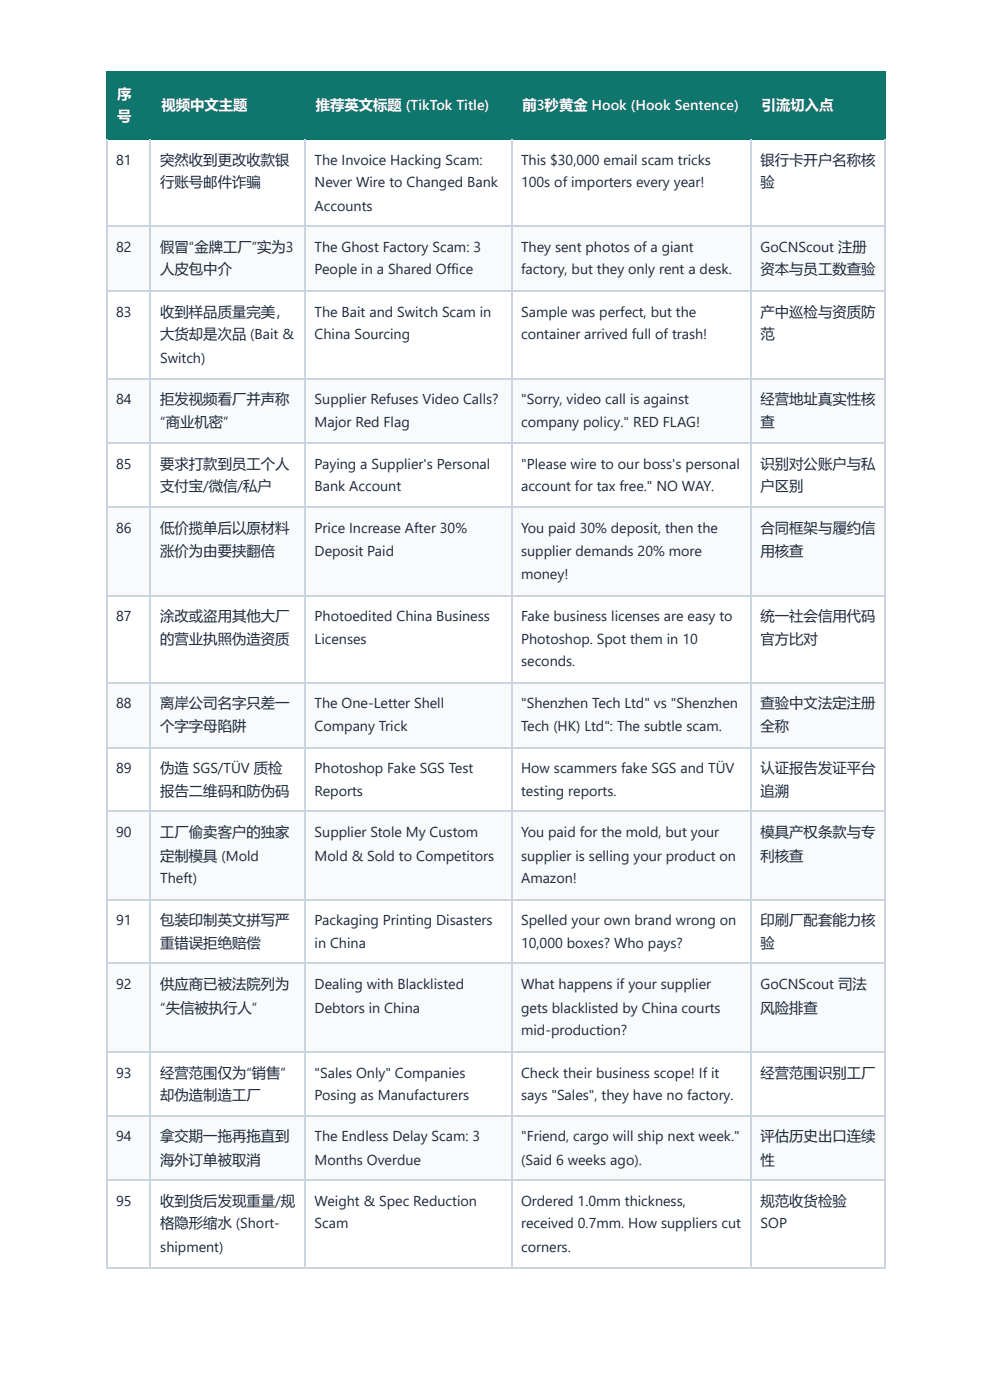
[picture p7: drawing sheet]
<svg xmlns="http://www.w3.org/2000/svg" width="210mm" height="297mm" viewBox="0 0 210 297" stroke-linecap="round" stroke-linejoin="round" font-family="sans-serif">
<defs><g id="words">
<g font-size="3" fill="#fff">
<text x="24.9" y="20.9">序</text>
<text x="34.2" y="23.3">视频中文主题</text>
<text x="67" y="23.3">推荐英文标题 (TikTok Title)</text>
<text x="110.7" y="23.3">前3秒黄金 Hook (Hook Sentence)</text>
<text x="161.5" y="23.3">引流切入点</text>
<text x="24.9" y="25.7">号</text>
</g>
<g font-size="3" fill="#1e293b">
<text x="24.6" y="34.9">81</text>
<text x="34" y="34.9">突然收到更改收款银</text>
<text x="66.7" y="34.9">The Invoice Hacking Scam:</text>
<text x="110.5" y="34.9">This $30,000 email scam tricks</text>
<text x="161.3" y="34.9">银行卡开户名称核</text>
<text x="34" y="39.7">行账号邮件诈骗</text>
<text x="66.7" y="39.7">Never Wire to Changed Bank</text>
<text x="110.5" y="39.7">100s of importers every year!</text>
<text x="161.3" y="39.7">验</text>
<text x="66.7" y="44.7">Accounts</text>
<text x="24.6" y="53.4">82</text>
<text x="34" y="53.4">假冒“金牌工厂”实为3</text>
<text x="66.7" y="53.4">The Ghost Factory Scam: 3</text>
<text x="110.5" y="53.4">They sent photos of a giant</text>
<text x="161.3" y="53.4">GoCNScout 注册</text>
<text x="34" y="58.2">人皮包中介</text>
<text x="66.7" y="58.2">People in a Shared Office</text>
<text x="110.5" y="58.2">factory, but they only rent a desk.</text>
<text x="161.3" y="58.2">资本与员工数查验</text>
<text x="24.6" y="67.2">83</text>
<text x="34" y="67.2">收到样品质量完美，</text>
<text x="34" y="72">大货却是次品 (Bait &amp;</text>
<text x="66.7" y="67.2">The Bait and Switch Scam in</text>
<text x="66.7" y="72">China Sourcing</text>
<text x="110.5" y="67.2">Sample was perfect, but the</text>
<text x="110.5" y="72">container arrived full of trash!</text>
<text x="161.3" y="67.2">产中巡检与资质防</text>
<text x="161.3" y="72">范</text>
<text x="34" y="77">Switch)</text>
<text x="24.6" y="85.7">84</text>
<text x="34" y="85.7">拒发视频看厂并声称</text>
<text x="66.7" y="85.7">Supplier Refuses Video Calls?</text>
<text x="110.5" y="85.7">&quot;Sorry, video call is against</text>
<text x="161.3" y="85.7">经营地址真实性核</text>
<text x="34" y="90.5">“商业机密”</text>
<text x="66.7" y="90.5">Major Red Flag</text>
<text x="110.5" y="90.5">company policy.&quot; RED FLAG!</text>
<text x="161.3" y="90.5">查</text>
<text x="24.6" y="99.5">85</text>
<text x="34" y="99.5">要求打款到员工个人</text>
<text x="66.7" y="99.5">Paying a Supplier's Personal</text>
<text x="110.5" y="99.5">&quot;Please wire to our boss's personal</text>
<text x="161.3" y="99.5">识别对公账户与私</text>
<text x="34" y="104.2">支付宝/微信/私户</text>
<text x="66.7" y="104.2">Bank Account</text>
<text x="110.5" y="104.2">account for tax free.&quot; NO WAY.</text>
<text x="161.3" y="104.2">户区别</text>
<text x="24.6" y="113">86</text>
<text x="34" y="113">低价揽单后以原材料</text>
<text x="66.7" y="113">Price Increase After 30%</text>
<text x="110.5" y="113">You paid 30% deposit, then the</text>
<text x="161.3" y="113">合同框架与履约信</text>
<text x="34" y="118">涨价为由要挟翻倍</text>
<text x="66.7" y="118">Deposit Paid</text>
<text x="110.5" y="118">supplier demands 20% more</text>
<text x="161.3" y="118">用核查</text>
<text x="110.5" y="122.8">money!</text>
<text x="24.6" y="131.8">87</text>
<text x="34" y="131.8">涂改或盗用其他大厂</text>
<text x="66.7" y="131.8">Photoedited China Business</text>
<text x="110.5" y="131.8">Fake business licenses are easy to</text>
<text x="161.3" y="131.8">统一社会信用代码</text>
<text x="34" y="136.5">的营业执照伪造资质</text>
<text x="66.7" y="136.5">Licenses</text>
<text x="110.5" y="136.5">Photoshop. Spot them in 10</text>
<text x="161.3" y="136.5">官方比对</text>
<text x="110.5" y="141.3">seconds.</text>
<text x="24.6" y="150.3">88</text>
<text x="34" y="150.3">离岸公司名字只差一</text>
<text x="34" y="155">个字字母陷阱</text>
<text x="66.7" y="150.3">The One-Letter Shell</text>
<text x="66.7" y="155">Company Trick</text>
<text x="110.5" y="150.3">&quot;Shenzhen Tech Ltd&quot; vs &quot;Shenzhen</text>
<text x="110.5" y="155">Tech (HK) Ltd&quot;: The subtle scam.</text>
<text x="161.3" y="150.3">查验中文法定注册</text>
<text x="161.3" y="155">全称</text>
<text x="24.6" y="164">89</text>
<text x="34" y="164">伪造 SGS/TÜV 质检</text>
<text x="66.7" y="164">Photoshop Fake SGS Test</text>
<text x="110.5" y="164">How scammers fake SGS and TÜV</text>
<text x="161.3" y="164">认证报告发证平台</text>
<text x="34" y="168.8">报告二维码和防伪码</text>
<text x="66.7" y="168.8">Reports</text>
<text x="110.5" y="168.8">testing reports.</text>
<text x="161.3" y="168.8">追溯</text>
<text x="24.6" y="177.5">90</text>
<text x="34" y="177.5">工厂偷卖客户的独家</text>
<text x="66.7" y="177.5">Supplier Stole My Custom</text>
<text x="110.5" y="177.5">You paid for the mold, but your</text>
<text x="161.3" y="177.5">模具产权条款与专</text>
<text x="34" y="182.6">定制模具 (Mold</text>
<text x="66.7" y="182.6">Mold &amp; Sold to Competitors</text>
<text x="110.5" y="182.6">supplier is selling your product on</text>
<text x="161.3" y="182.6">利核查</text>
<text x="34" y="187.3">Theft)</text>
<text x="110.5" y="187.3">Amazon!</text>
<text x="24.6" y="196.3">91</text>
<text x="34" y="196.3">包装印制英文拼写严</text>
<text x="66.7" y="196.3">Packaging Printing Disasters</text>
<text x="110.5" y="196.3">Spelled your own brand wrong on</text>
<text x="161.3" y="196.3">印刷厂配套能力核</text>
<text x="34" y="201.1">重错误拒绝赔偿</text>
<text x="66.7" y="201.1">in China</text>
<text x="110.5" y="201.1">10,000 boxes? Who pays?</text>
<text x="161.3" y="201.1">验</text>
<text x="24.6" y="209.8">92</text>
<text x="34" y="209.8">供应商已被法院列为</text>
<text x="66.7" y="209.8">Dealing with Blacklisted</text>
<text x="110.5" y="209.8">What happens if your supplier</text>
<text x="161.3" y="209.8">GoCNScout 司法</text>
<text x="34" y="214.8">“失信被执行人”</text>
<text x="66.7" y="214.8">Debtors in China</text>
<text x="110.5" y="214.8">gets blacklisted by China courts</text>
<text x="161.3" y="214.8">风险排查</text>
<text x="110.5" y="219.6">mid-production?</text>
<text x="24.6" y="228.6">93</text>
<text x="34" y="228.6">经营范围仅为“销售”</text>
<text x="34" y="233.4">却伪造制造工厂</text>
<text x="66.7" y="228.6">&quot;Sales Only&quot; Companies</text>
<text x="66.7" y="233.4">Posing as Manufacturers</text>
<text x="110.5" y="228.6">Check their business scope! If it</text>
<text x="110.5" y="233.4">says &quot;Sales&quot;, they have no factory.</text>
<text x="161.3" y="228.6">经营范围识别工厂</text>
<text x="24.6" y="242.1">94</text>
<text x="34" y="242.1">拿交期一拖再拖直到</text>
<text x="66.7" y="242.1">The Endless Delay Scam: 3</text>
<text x="110.5" y="242.1">&quot;Friend, cargo will ship next week.&quot;</text>
<text x="161.3" y="242.1">评估历史出口连续</text>
<text x="34" y="247.1">海外订单被取消</text>
<text x="66.7" y="247.1">Months Overdue</text>
<text x="110.5" y="247.1">(Said 6 weeks ago).</text>
<text x="161.3" y="247.1">性</text>
<text x="24.6" y="255.9">95</text>
<text x="34" y="255.9">收到货后发现重量/规</text>
<text x="66.7" y="255.9">Weight &amp; Spec Reduction</text>
<text x="110.5" y="255.9">Ordered 1.0mm thickness,</text>
<text x="161.3" y="255.9">规范收货检验</text>
<text x="34" y="260.6">格隐形缩水 (Short-</text>
<text x="66.7" y="260.6">Scam</text>
<text x="110.5" y="260.6">received 0.7mm. How suppliers cut</text>
<text x="161.3" y="260.6">SOP</text>
<text x="34" y="265.6">shipment)</text>
<text x="110.5" y="265.6">corners.</text>
</g>
</g></defs>
<g fill="#0f766e">
<path d="M22.8 15.3h9.2v14.1h-9.2z"/>
<path d="M32 15.3h32.8v14.1h-32.8z"/>
<path d="M64.8 15.3h43.7v14.1h-43.7z"/>
<path d="M108.5 15.3h50.8v14.1h-50.8z"/>
<path d="M159.3 15.3h28.6v14.1h-28.6z"/>
</g>
<g fill="#f8fafc">
<path d="M22.8 47.9h9.2v13.7h-9.2z"/>
<path d="M32 47.9h32.8v13.7h-32.8z"/>
<path d="M64.8 47.9h43.7v13.7h-43.7z"/>
<path d="M108.5 47.9h50.8v13.7h-50.8z"/>
<path d="M159.3 47.9h28.6v13.7h-28.6z"/>
<path d="M22.8 80.2h9.2v13.7h-9.2z"/>
<path d="M32 80.2h32.8v13.7h-32.8z"/>
<path d="M64.8 80.2h43.7v13.7h-43.7z"/>
<path d="M108.5 80.2h50.8v13.7h-50.8z"/>
<path d="M159.3 80.2h28.6v13.7h-28.6z"/>
<path d="M22.8 107.7h9.2v18.5h-9.2z"/>
<path d="M32 107.7h32.8v18.5h-32.8z"/>
<path d="M64.8 107.7h43.7v18.5h-43.7z"/>
<path d="M108.5 107.7h50.8v18.5h-50.8z"/>
<path d="M159.3 107.7h28.6v18.5h-28.6z"/>
<path d="M22.8 144.7h9.2v13.8h-9.2z"/>
<path d="M32 144.7h32.8v13.8h-32.8z"/>
<path d="M64.8 144.7h43.7v13.8h-43.7z"/>
<path d="M108.5 144.7h50.8v13.8h-50.8z"/>
<path d="M159.3 144.7h28.6v13.8h-28.6z"/>
<path d="M22.8 172.2h9.2v18.6h-9.2z"/>
<path d="M32 172.2h32.8v18.6h-32.8z"/>
<path d="M64.8 172.2h43.7v18.6h-43.7z"/>
<path d="M108.5 172.2h50.8v18.6h-50.8z"/>
<path d="M159.3 172.2h28.6v18.6h-28.6z"/>
<path d="M22.8 204.5h9.2v18.5h-9.2z"/>
<path d="M32 204.5h32.8v18.5h-32.8z"/>
<path d="M64.8 204.5h43.7v18.5h-43.7z"/>
<path d="M108.5 204.5h50.8v18.5h-50.8z"/>
<path d="M159.3 204.5h28.6v18.5h-28.6z"/>
<path d="M22.8 236.8h9.2v13.8h-9.2z"/>
<path d="M32 236.8h32.8v13.8h-32.8z"/>
<path d="M64.8 236.8h43.7v13.8h-43.7z"/>
<path d="M108.5 236.8h50.8v13.8h-50.8z"/>
<path d="M159.3 236.8h28.6v13.8h-28.6z"/>
</g>
<path d="M22.5 15.2h165.4M22.6 15.1v14.5M31.9 15.1v14.5M64.7 15.1v14.5M108.6 15.1v14.5M159.1 15.1v14.5M187.7 15.1v14.5M22.5 29.5h165.4" fill="none" stroke="#0f766e" stroke-width=".26"/>
<g fill="none" stroke="#cbd5e1" stroke-width=".26">
<path d="M22.6 29.6v239.5M31.9 29.6v239.5M64.7 29.6v239.5M108.6 29.6v239.5M159.1 29.6v239.5M187.7 29.6v239.5M22.5 48h165.4M22.5 61.8h165.4M22.5 80.3h165.4M22.5 94.1h165.4M22.5 107.6h165.4M22.5 126.3h165.4"/>
<path d="M22.5 144.9h165.4M22.5 158.6h165.4M22.5 172.1h165.4M22.5 190.9h165.4M22.5 204.4h165.4M22.5 223.2h165.4M22.5 236.7h165.4M22.5 250.4h165.4M22.5 268.9h165.4"/>
</g>
<use href="#words"/>
</svg>
